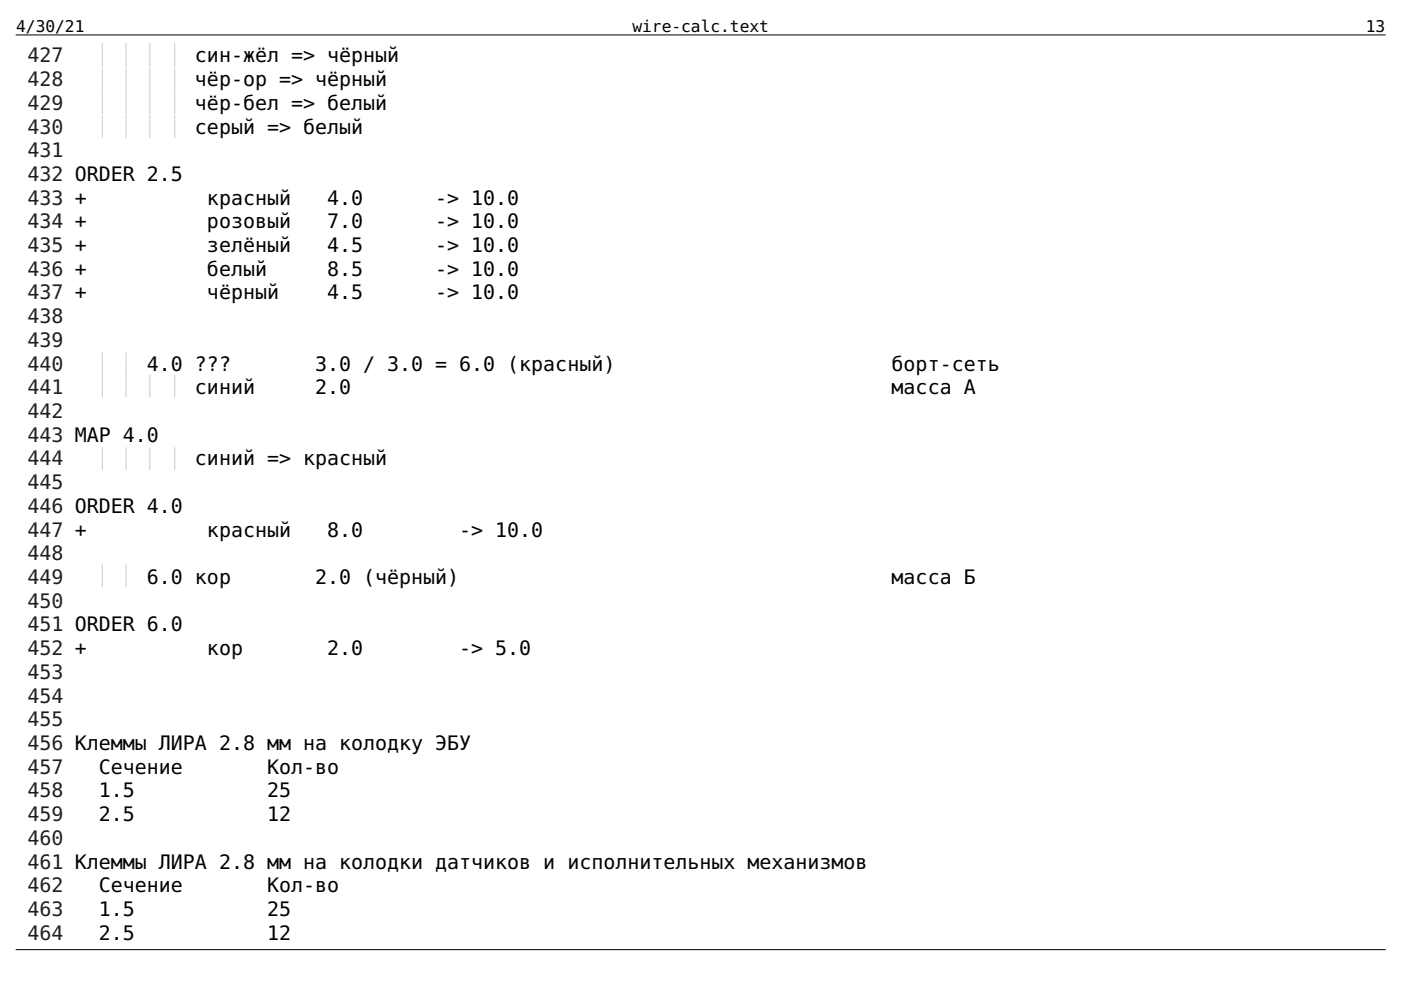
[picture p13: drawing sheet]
<svg xmlns="http://www.w3.org/2000/svg" width="297mm" height="210mm" viewBox="0 0 297 210" stroke-linecap="round" stroke-linejoin="round" font-family="sans-serif">
<defs><g id="words">
<g font-size="4.2" fill="#1f1f1f">
<text x="5.9" y="13.2">427</text>
<text x="5.9" y="18.3">428</text>
<text x="5.9" y="23.3">429</text>
<text x="5.9" y="28.3">430</text>
<text x="5.9" y="33.3">431</text>
<text x="5.9" y="38.4">432 ORDER 2.5</text>
<text x="5.9" y="43.4">433 +</text>
<text x="5.9" y="48.4">434 +</text>
<text x="5.9" y="53.4">435 +</text>
<text x="5.9" y="58.5">436 +</text>
<text x="5.9" y="63.5">437 +</text>
<text x="5.9" y="68.5">438</text>
<text x="5.9" y="73.6">439</text>
<text x="5.9" y="78.6">440</text>
<text x="5.9" y="83.6">441</text>
<text x="5.9" y="88.6">442</text>
<text x="5.9" y="93.7">443 MAP 4.0</text>
<text x="5.9" y="98.7">444</text>
<text x="5.9" y="103.7">445</text>
<text x="5.9" y="108.7">446 ORDER 4.0</text>
<text x="5.9" y="113.8">447 +</text>
<text x="5.9" y="118.8">448</text>
<text x="5.9" y="123.8">449</text>
<text x="5.9" y="128.9">450</text>
<text x="5.9" y="133.9">451 ORDER 6.0</text>
<text x="5.9" y="138.9">452 +</text>
<text x="5.9" y="143.9">453</text>
<text x="5.9" y="149">454</text>
<text x="5.9" y="154">455</text>
<text x="5.9" y="159">456 Клеммы ЛИРА 2.8 мм на колодку ЭБУ</text>
<text x="5.9" y="164">457</text>
<text x="5.9" y="169.1">458</text>
<text x="5.9" y="174.1">459</text>
<text x="5.9" y="179.1">460</text>
<text x="5.9" y="184.2">461 Клеммы ЛИРА 2.8 мм на колодки датчиков и исполнительных механизмов</text>
<text x="5.9" y="189.2">462</text>
<text x="5.9" y="194.2">463</text>
<text x="5.9" y="199.2">464</text>
</g>
<g font-size="4.2">
<text x="41.3" y="13.2">син-жёл =&gt; чёрный</text>
<text x="41.3" y="18.3">чёр-ор =&gt; чёрный</text>
<text x="41.3" y="23.3">чёр-бел =&gt; белый</text>
<text x="41.3" y="28.3">серый =&gt; белый</text>
<text x="43.9" y="43.4">красный</text>
<text x="69.4" y="43.4">4.0</text>
<text x="92.3" y="43.4">-&gt; 10.0</text>
<text x="43.9" y="48.4">розовый</text>
<text x="43.9" y="53.4">зелёный</text>
<text x="69.4" y="48.4">7.0</text>
<text x="69.4" y="53.4">4.5</text>
<text x="92.3" y="48.4">-&gt; 10.0</text>
<text x="92.3" y="53.4">-&gt; 10.0</text>
<text x="43.9" y="58.5">белый</text>
<text x="69.4" y="58.5">8.5</text>
<text x="92.3" y="58.5">-&gt; 10.0</text>
<text x="43.9" y="63.5">чёрный</text>
<text x="69.4" y="63.5">4.5</text>
<text x="92.3" y="63.5">-&gt; 10.0</text>
<text x="31.2" y="78.6">4.0 ???</text>
<text x="41.3" y="83.6">синий</text>
<text x="66.8" y="78.6">3.0 / 3.0 = 6.0 (красный)</text>
<text x="66.8" y="83.6">2.0</text>
<text x="189" y="78.6">борт-сеть</text>
<text x="189" y="83.6">масса А</text>
<text x="41.3" y="98.7">синий =&gt; красный</text>
<text x="43.9" y="113.8">красный</text>
<text x="69.4" y="113.8">8.0</text>
<text x="97.4" y="113.8">-&gt; 10.0</text>
<text x="31.2" y="123.8">6.0 кор</text>
<text x="66.8" y="123.8">2.0 (чёрный)</text>
<text x="189" y="123.8">масса Б</text>
<text x="43.9" y="138.9">кор</text>
<text x="69.4" y="138.9">2.0</text>
<text x="97.4" y="138.9">-&gt; 5.0</text>
<text x="21" y="164">Сечение</text>
<text x="56.6" y="164">Кол-во</text>
<text x="21" y="169.1">1.5</text>
<text x="56.6" y="169.1">25</text>
<text x="21" y="174.1">2.5</text>
<text x="56.6" y="174.1">12</text>
<text x="21" y="189.2">Сечение</text>
<text x="56.6" y="189.2">Кол-во</text>
<text x="21" y="194.2">1.5</text>
<text x="56.6" y="194.2">25</text>
<text x="21" y="199.2">2.5</text>
<text x="56.6" y="199.2">12</text>
</g>
<g font-size="3.4">
<text x="3.4" y="6.9">4/30/21</text>
<text x="134.1" y="6.9">wire-calc.text</text>
<text x="289.6" y="6.9">13</text>
</g>
</g></defs>
<path d="M3.4 7.4h290.3M3.4 201.3h290.3" fill="none" stroke="#000" stroke-width=".21"/>
<g fill="none" stroke="#d2d2d2" stroke-width=".26" stroke-dasharray=".3 .3">
<path d="M21.7 9.3v4.7M21.7 19.3v4.8M26.7 9.3v4.7M26.7 19.3v4.8M31.7 9.3v4.7M31.7 19.3v4.8M37 9.3v4.7M37 19.3v4.8M21.7 79.6v4.8M26.7 79.6v4.8M31.7 79.6v4.8M37 79.6v4.8"/>
<path d="M21.7 119.9v4.7M26.7 119.9v4.7"/>
</g>
<g fill="none" stroke="#d2d2d2" stroke-width=".26" stroke-dasharray=".3 .3" stroke-dashoffset=".3">
<path d="M21.7 14.3v4.8M26.7 14.3v4.8M31.7 14.3v4.8M37 14.3v4.8M21.7 24.3v4.8M26.7 24.3v4.8M31.7 24.3v4.8M37 24.3v4.8M21.7 74.6v4.8M26.7 74.6v4.8M21.7 94.7v4.8M26.7 94.7v4.8"/>
<path d="M31.7 94.7v4.8M37 94.7v4.8"/>
</g>
<use href="#words"/>
</svg>
